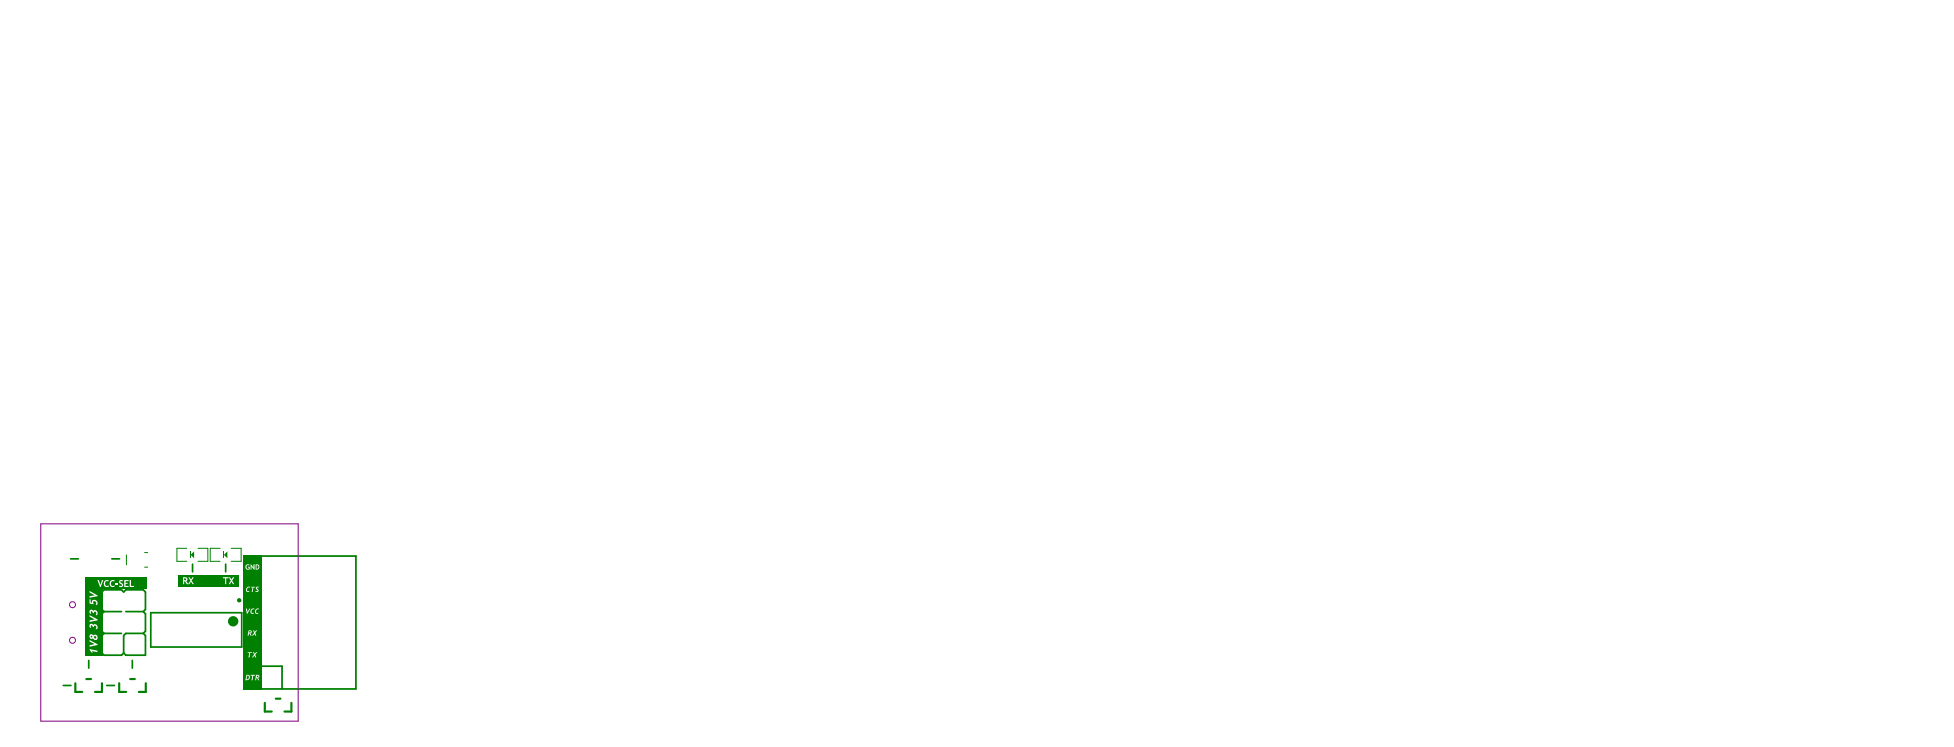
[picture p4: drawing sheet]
<svg xmlns="http://www.w3.org/2000/svg" width="758mm" height="290mm" viewBox="0 0 758 290" stroke-linecap="round" stroke-linejoin="round" font-family="sans-serif">
<path d="M73.9 213.8v2.6" fill="none" stroke="#008000" stroke-width=".39"/>
<path d="M74 215.1l1.3-1.3v2.6z" fill="#008000"/>
<path d="M86.8 213.8v2.6" fill="none" stroke="#008000" stroke-width=".39"/>
<path d="M86.9 215.1l1.3-1.3v2.6z" fill="#008000"/>
<path d="M29.2 264.9v3.4h2.7M33.5 263.3h1.8M39.6 264.9v3.4h-2.7M46.2 264.9v3.4h2.7M50.5 263.3h1.8M56.6 264.9v3.4h-2.7M102.7 272.5v3.4h2.7M107 270.9h1.8M113.1 272.5v3.4h-2.7" fill="none" stroke="#008000" stroke-width=".83"/>
<path d="M27.4 216.7h3M43.4 216.7h3M74.7 218.7v3M87.6 218.7v3M58.5 237.6h35.3v13.3h-35.3zM34.4 256.1v3M51.3 256.1v3M24.5 265.8h3M41.4 265.8h3" fill="none" stroke="#008000" stroke-width=".67"/>
<path d="M101.1 215.6h37v51.5h-37zM40.4 237.1l-.9 .9v6.7l.9 .9M40.4 237.1l-.9-.8v-6.8l.9-.8h6.7l.9 .8 .8-.8h6.8l.8 .8v6.8l-.8 .8M40.4 237.1h6.7M48.8 237.1h6.8M55.6 237.1l.8 .9v6.7l-.8 .9M40.4 245.6l-.9 .8v6.8l.9 .8h6.7l.9-.8M40.4 245.6h6.7M55.6 245.6l.8 .8v7.6h-7.6l-.8-.8M55.6 245.6h-6.8l-.8 .8v6.8M101.1 258.3h8.3v8.8" fill="none" stroke="#008000" stroke-width=".68"/>
<path d="M49 215.2v3.8M56.1 219.9h1.2M56.1 214.3h1.2M72.5 212.6h-3.8v5h3.8M76.8 212.6h3.8v5h-3.8M85.4 212.6h-3.8v5h3.8M89.7 212.6h3.8l.1 5M89.7 217.6h3.8" fill="none" stroke="#008000" stroke-width=".39"/>
<path d="M94.3 232.6h7.3v8.6h-7.3z" fill-rule="evenodd" fill="#008000"/>
<g fill="#fff">
<path d="M95.4 236h.4l.3 1.3 .6-1.3h.5l-1.2 2z"/>
<path d="M97.5 236.2l.6-.3 .7 .1-.2 .3-.8 .2a.63 .63 0 0 0-.3 .9 .63 .63 0 0 0 1 .1l-.2 .5-1-.2-.1-.8z"/>
<path d="M99.3 236.2l.9-.3 .3 .1-.1 .3a.71 .71 0 0 0-1 .5 .71 .71 0 0 0 .7 .9l-.1 .3-1-.3-.1-.9z"/>
</g>
<path d="M94.3 249.5h7.3v8.6h-7.3z" fill-rule="evenodd" fill="#008000"/>
<g fill="#fff">
<path d="M96.1 252.9h1.7l-.1 .2h-.6l-.3 1.8h-.4l.3-1.8h-.6z"/>
<path d="M98.2 252.9h.3l.3 .6 .6-.6h.4l-.8 1 .4 1h-.4l-.2-.8-.6 .8h-.5l.9-1.1z"/>
</g>
<path d="M94.3 241h7.3v8.7h-7.3z" fill-rule="evenodd" fill="#008000"/>
<g fill="#fff">
<path d="M98.2 244.4h.4l.2 .7 .6-.7h.4l-.8 1 .4 1h-.4l-.2-.6-.6 .6h-.5l.9-1.1z"/>
<path d="M96.7 244.7l-.1 .6a.39 .39 0 0 0 .6 0 .39 .39 0 0 0 .1-.5 .39 .39 0 0 0-.6-.1zM96.5 244.4h.1a.63 .63 0 0 1 1 .2 .63 .63 0 0 1-.4 .9l.5 .9h-.5l-.4-.8h-.2l-.1 .8h-.4z"/>
</g>
<path d="M94.3 215.2h7.3v9.1h-7.3z" fill-rule="evenodd" fill="#008000"/>
<g fill="#fff">
<path d="M95.5 219.1l.4-.3 .9 .2-.2 .2h-.7l-.3 .8a.59 .59 0 0 0 .3 .5 .59 .59 0 0 0 .7 0l-.4-.8h.7l-.1 1.1-.7 .1-.7-.4-.2-.9z"/>
<path d="M97.2 218.8l1.1 1.3v-1.3h.5v2.1l-1.2-1.3v1.2h-.4z"/>
<path d="M99.5 219.2v1.3a.68 .68 0 0 0 .8-.7 .68 .68 0 0 0-.8-.6zM99.2 218.8h.8l.6 .6-.1 .9-.6 .5h-.7z"/>
</g>
<path d="M94.3 257.8h7.3v9.6h-7.3z" fill-rule="evenodd" fill="#008000"/>
<g fill="#fff">
<path d="M97.3 261.6h1.7l-.1 .4h-.6l-.3 1.8h-.4l.3-1.8h-.7z"/>
<path d="M95.9 262l-.3 1.4 .8-.4a.59 .59 0 0 0 .1-.7 .59 .59 0 0 0-.6-.3zM95.6 261.6h.5a1.07 1.07 0 0 1 .9 1.3 1.07 1.07 0 0 1-1.3 .9h-.5z"/>
<path d="M99.7 262l-.1 .6a.39 .39 0 0 0 .5 0 .39 .39 0 0 0 .1-.5 .39 .39 0 0 0-.5-.1zM99.4 261.6h.3a.64 .64 0 0 1 .9 .4 .64 .64 0 0 1-.5 .8l.5 1h-.4l-.4-1h-.3l-.1 1h-.4z"/>
</g>
<path d="M94.3 224.1h7.3v8.7h-7.3z" fill-rule="evenodd" fill="#008000"/>
<g fill="#fff">
<path d="M95.8 227.8l.9-.4 .3 .1-.1 .4a.71 .71 0 0 0-1 .5 .71 .71 0 0 0 .7 .8v.3l-1.1-.2v-.9z"/>
<path d="M97.4 227.5h1.6v.3h-.7l-.3 1.7h-.3l.3-1.7h-.7z"/>
<path d="M99.4 227.7l1.1-.2-.2 .4h-.6l.1 .4a.61 .61 0 0 1 .5 .4 .61 .61 0 0 1-.2 .7l-.8 .1v-.4a.34 .34 0 0 0 .5 .1 .34 .34 0 0 0 0-.5l-.5-.5z"/>
</g>
<path d="M33 224h23.9v4.4h-23.9z" fill-rule="evenodd" fill="#008000"/>
<g fill="#fff">
<path d="M37.8 224.9h.5l.7 1.9 .6-1.9h.5l-1 2.7h-.3z"/>
<path d="M40.5 225.3l.7-.4 1 .2-.2 .4h-1l-.2 .8a.79 .79 0 0 0 .4 .8 .79 .79 0 0 0 .9-.2l.2 .4-.5 .3h-.8l-.5-.4-.3-.7z"/>
<path d="M42.8 225.3l.7-.4h.6l.4 .2-.2 .4a.86 .86 0 0 0-1.3 .8 .86 .86 0 0 0 1.3 .7l.3 .3-.5 .3-1.2-.3-.4-.7z"/>
<path d="M44.9 226.3h.9v.5h-.9z"/>
<path d="M46.3 225.2l1.1-.3 .3 .2-.2 .4a.47 .47 0 0 0-.6-.3 .47 .47 0 0 0-.3 .6 .47 .47 0 0 0 .7 .3l.4 .4a.92 .92 0 0 1-.4 1.1 .92 .92 0 0 1-1.1-.2l.1-.4a.6 .6 0 0 0 1.1-.2l-.6-.5a.73 .73 0 0 1-.5-1.1z"/>
<path d="M48.2 224.9h1.7v.4h-1.2v.7h.8v.3h-.8v.9h1.2v.4h-1.7z"/>
<path d="M50.3 224.9h.5v2.3h1.2v.4h-1.7z"/>
</g>
<path d="M69.2 222.9h23.6v4.4h-23.6z" fill-rule="evenodd" fill="#008000"/>
<g fill="#fff">
<path d="M73.1 223.8l.5 .1 .6 .8 .5-.9h.5l-.9 1.4 1 1.3h-.6l-.6-1-.6 1h-.5l.9-1.3z"/>
<path d="M86.5 223.8h2.2v.4h-.9v2.3h-.5v-2.3h-.8z"/>
<path d="M88.8 223.8l.5 .1 .5 .8 .6-.9h.5l-.9 1.4 .9 1.3h-.5l-.6-1-.6 1h-.5l.8-1.3z"/>
<path d="M71.4 224.2v.8a.51 .51 0 0 0 .8 0 .51 .51 0 0 0 0-.8 .51 .51 0 0 0-.8 0zM71 223.8h.7a.82 .82 0 0 1 1 .5 .82 .82 0 0 1-.4 1l.8 1.2h-.6l-.7-1.1h-.4v1.1h-.4z"/>
</g>
<path d="M33 244.5h6.7v9.9h-6.7z" fill-rule="evenodd" fill="#008000"/>
<g fill="#fff">
<path d="M34.8 251.7l3 .6v.6l-2.1-.5 .3 .6-.6-.1z"/>
<path d="M34.8 248.1l3.1 1.7v.3l-3.1 .7v-.6l2-.5-2-1z"/>
<path d="M35.2 246.9a.35 .35 0 0 0 .7 0 .35 .35 0 0 0-.7 0zM36.3 247.1a.5 .5 0 0 0 1 0 .5 .5 0 0 0-1 0zM34.9 246.1l.8-.2 .6 .5a.96 .96 0 0 1 1.3 0 .96 .96 0 0 1 0 1.3 .96 .96 0 0 1-1.3 .1l-.2-.3a.9 .9 0 0 1-1.3-.1 .9 .9 0 0 1 .1-1.3z"/>
</g>
<path d="M33 235.2h6.7v10h-6.7z" fill-rule="evenodd" fill="#008000"/>
<g fill="#fff">
<path d="M34.8 242.1a.92 .92 0 0 1 1.5 .2v-.1a1.09 1.09 0 0 1 1.4 .3 1.09 1.09 0 0 1-.2 1.5l-.4-.3a.56 .56 0 0 0 .5-.6 .56 .56 0 0 0-.6-.5 .56 .56 0 0 0-.6 .5h-.5a.45 .45 0 0 0-.1-.7 .45 .45 0 0 0-.7 .2 .45 .45 0 0 0 .2 .6l-.3 .3-.2-.2z"/>
<path d="M34.8 238.5l3.1 1.7v.3l-3.1 .6v-.6l2-.3-2-1.1z"/>
<path d="M34.8 236.6a.8 .8 0 0 1 1.4 .3 1.08 1.08 0 0 1 1.5 .2 1.08 1.08 0 0 1-.2 1.5l-.4-.4a.54 .54 0 0 0 .4-.6 .54 .54 0 0 0-.6-.4 .54 .54 0 0 0-.5 .5h-.5a.43 .43 0 0 0 0-.6 .43 .43 0 0 0-.6 0 .43 .43 0 0 0 0 .6l-.3 .4-.2-.4z"/>
</g>
<path d="M33 228.4h6.7v6.8h-6.7z" fill-rule="evenodd" fill="#008000"/>
<g fill="#fff">
<path d="M34.8 232.3l.4 .1v1.2h.5a.75 .75 0 0 1 .1-.8 .75 .75 0 0 1 .8-.2 1.2 1.2 0 0 1 1.2 .7 1.2 1.2 0 0 1-.3 1.3l-.4-.3a.64 .64 0 0 0 0-1.1 .64 .64 0 0 0-1 .5l.2 .6-1.5-.3z"/>
<path d="M34.8 229.1l3.1 1.8v.3l-3.1 .5v-.5l2-.4-2-1.1z"/>
</g>
<circle cx="90.5" cy="240.9" r="1" fill="none" stroke="#008000" stroke-width="2"/>
<circle cx="92.8" cy="232.7" r=".42" fill="none" stroke="#008000" stroke-width=".83"/>
<g fill="none" stroke="#800080" stroke-width=".39">
<path d="M15.8 203.1h99.9v76.5h-99.9z"/>
<circle cx="28.1" cy="234.5" r="1.16"/>
<circle cx="28.1" cy="248.3" r="1.16"/>
</g>
</svg>
